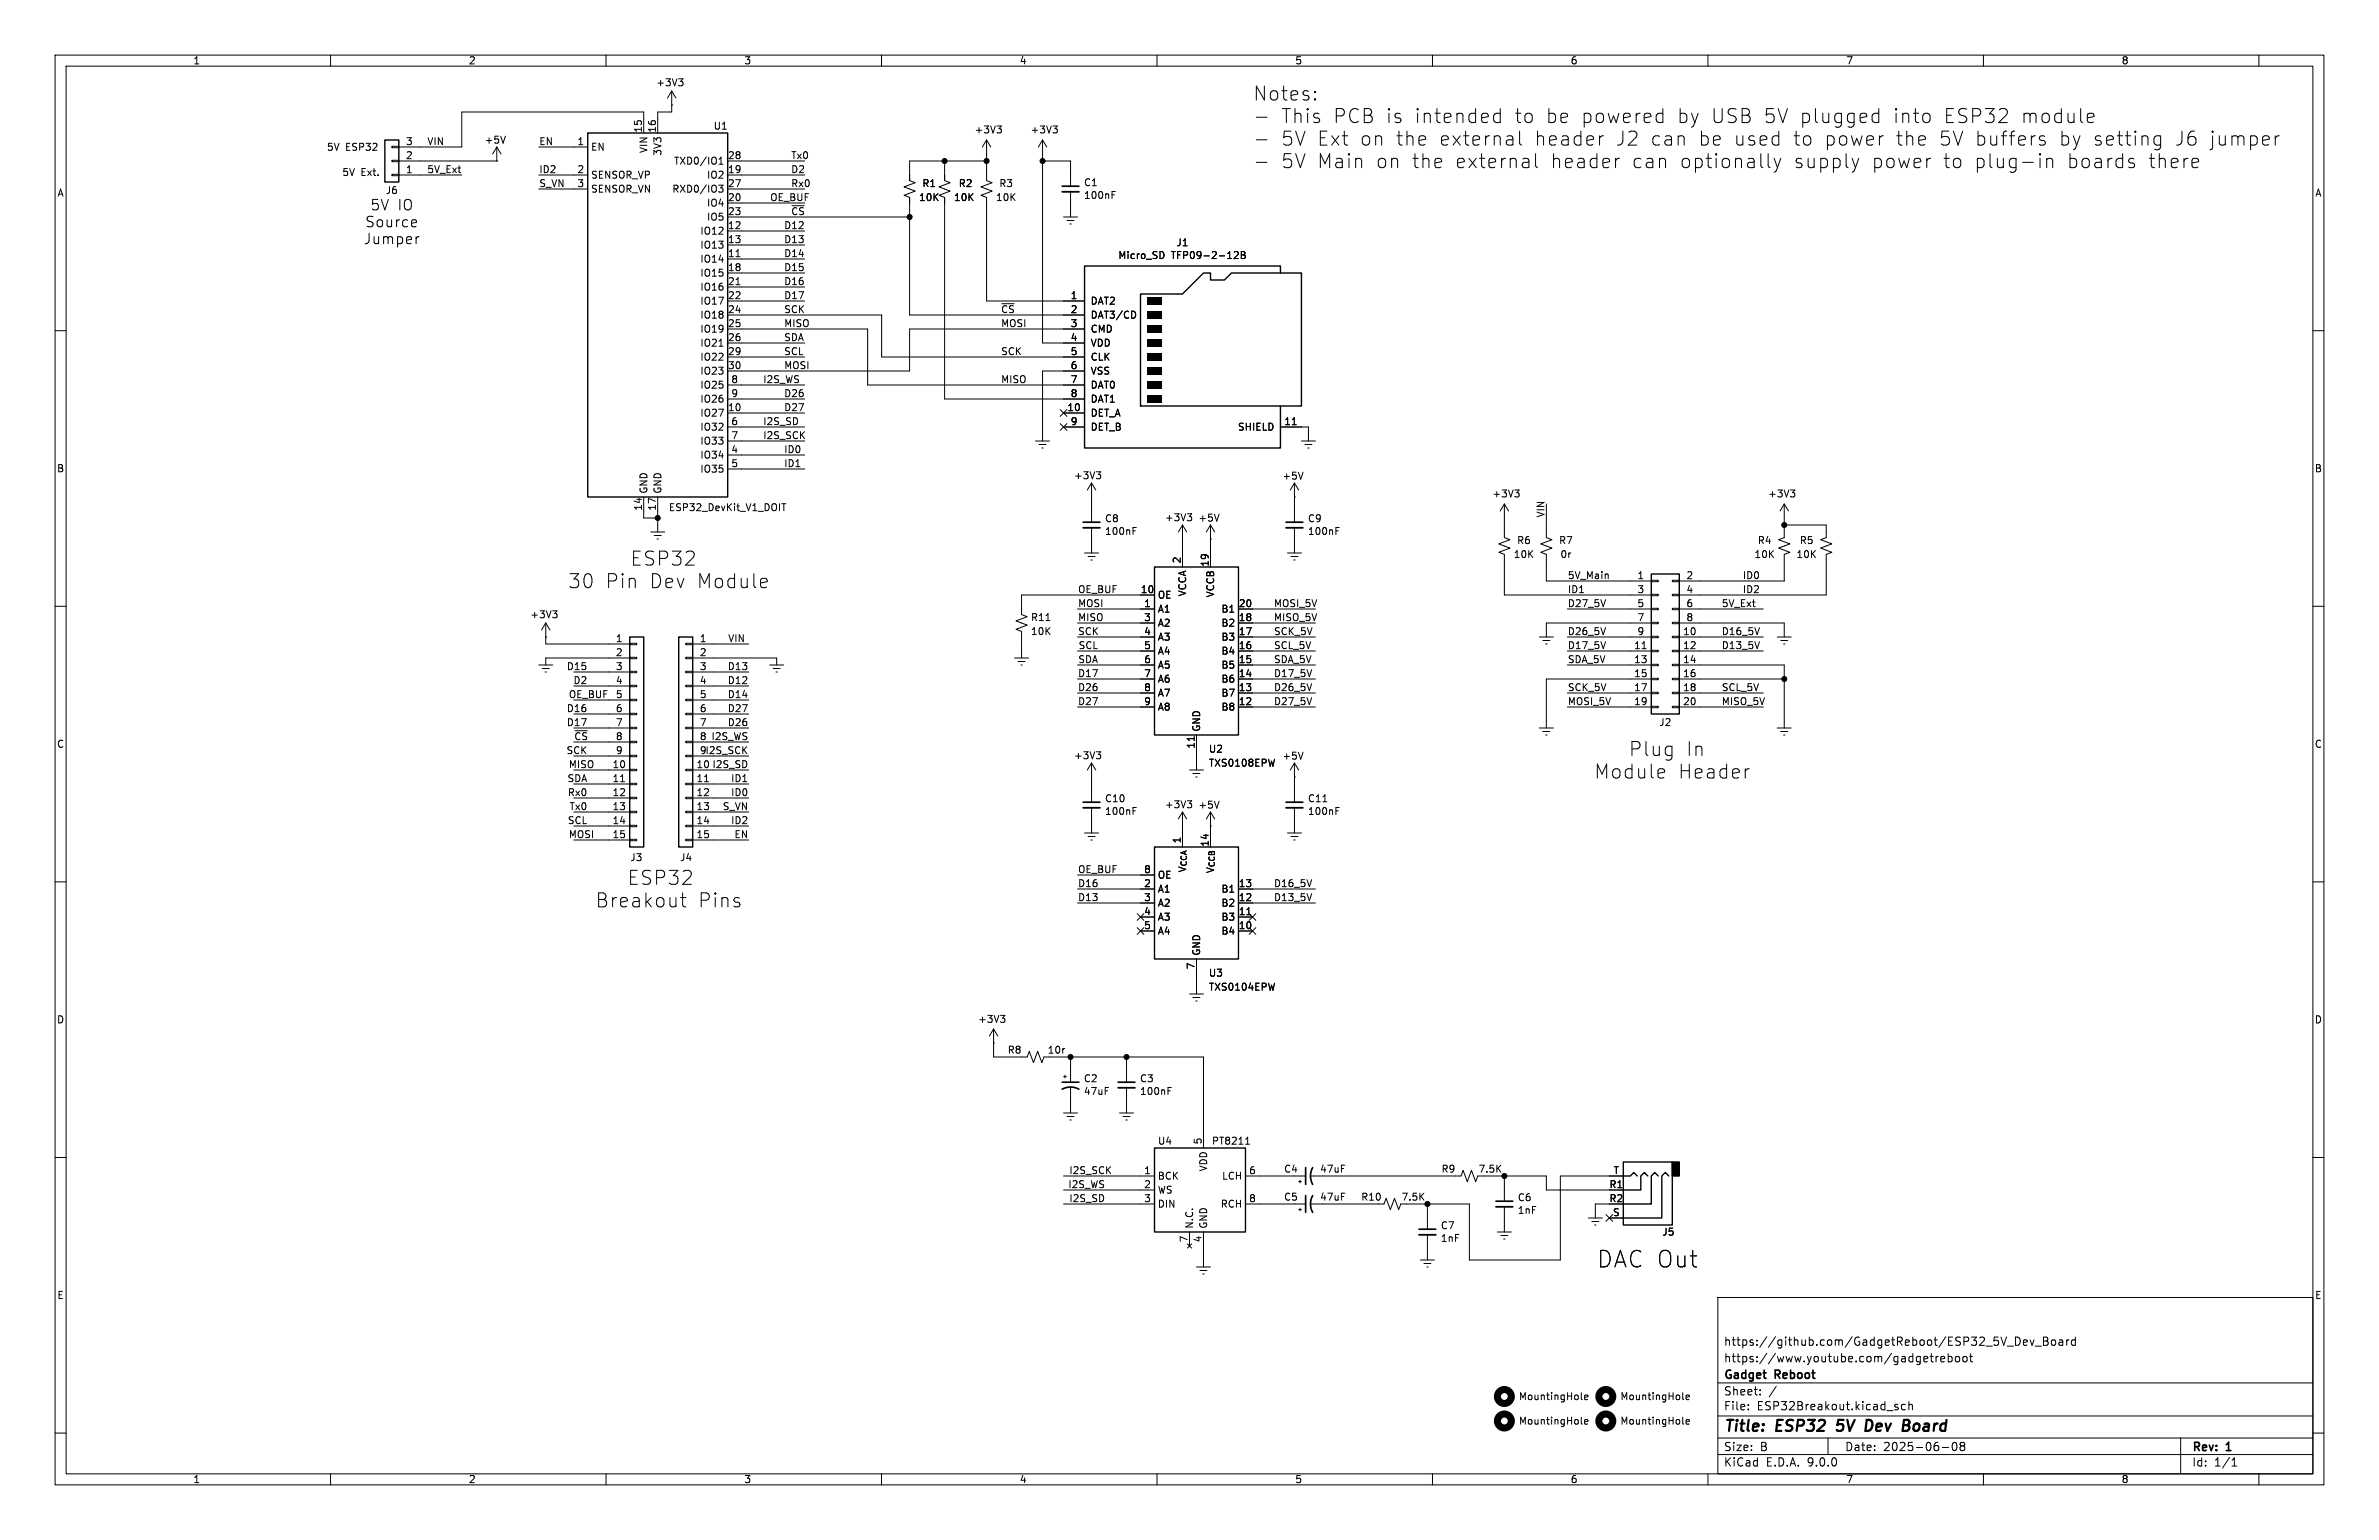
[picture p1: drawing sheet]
<svg xmlns="http://www.w3.org/2000/svg" width="432mm" height="279mm" viewBox="0 0 432 279" stroke-linecap="round" stroke-linejoin="round" font-family="sans-serif">
<defs><g id="words">
<text font-size="4.2" x="289.9" y="230.2">DAC Out</text>
<g font-size="3.5">
<text x="227.3" y="18.5">Notes:</text>
<text x="232.4" y="22.6">This</text>
<text x="241.7" y="22.6">PCB is</text>
<text x="256.4" y="22.6">intended</text>
<text x="274.5" y="22.6">to</text>
<text x="280.1" y="22.6">be powered</text>
<text x="303.8" y="22.6">by USB 5V plugged</text>
<text x="342.8" y="22.6">into</text>
<text x="352" y="22.6">ESP32</text>
<text x="366" y="22.6">module</text>
<text x="232.4" y="26.6">5V Ext</text>
<text x="246.5" y="26.6">on</text>
<text x="253" y="26.6">the</text>
<text x="260.8" y="26.6">external</text>
<text x="278.1" y="26.6">header</text>
<text x="292.8" y="26.6">J2</text>
<text x="299" y="26.6">can</text>
<text x="307.7" y="26.6">be used</text>
<text x="324.7" y="26.6">to</text>
<text x="330.4" y="26.6">power</text>
<text x="343.3" y="26.6">the</text>
<text x="351.1" y="26.6">5V buffers</text>
<text x="372.7" y="26.6">by setting</text>
<text x="393.7" y="26.6">J6</text>
<text x="399.9" y="26.6">jumper</text>
<text x="232.4" y="30.7">5V Main</text>
<text x="249.4" y="30.7">on</text>
<text x="255.9" y="30.7">the</text>
<text x="263.7" y="30.7">external</text>
<text x="281" y="30.7">header</text>
<text x="295.7" y="30.7">can</text>
<text x="304.3" y="30.7">optionally</text>
<text x="325" y="30.7">supply</text>
<text x="339.1" y="30.7">power</text>
<text x="352" y="30.7">to</text>
<text x="357.6" y="30.7">plug-in</text>
<text x="374.4" y="30.7">boards</text>
<text x="389.1" y="30.7">there</text>
<text x="103.1" y="106.9">30</text>
<text x="109.8" y="106.9">Pin</text>
<text x="114.4" y="102.8">ESP32</text>
<text x="117.8" y="106.9">Dev Module</text>
<text x="295.6" y="137.4">Plug</text>
<text x="306" y="137.4">In</text>
<text x="289.3" y="141.5">Module</text>
<text x="304.5" y="141.5">Header</text>
<text x="113.6" y="160.8">ESP32</text>
<text x="107.9" y="164.9">Breakout</text>
<text x="126.5" y="164.9">Pins</text>
</g>
<g font-size="2.8">
<text x="312.8" y="260.3">Title:</text>
<text x="322.5" y="260.3">ESP32</text>
<text x="334.3" y="260.3">5V</text>
<text x="340.2" y="260.3">Dev</text>
<text x="347.8" y="260.3">Board</text>
</g>
<g font-size="2.7">
<text x="66.2" y="41.4">Source</text>
<text x="67.2" y="38.3">5V IO</text>
<text x="66" y="44.5">Jumper</text>
</g>
<g font-size="2.1">
<text x="312.8" y="244.4">https://github.com/GadgetReboot/ESP32_5V_Dev_Board</text>
<text x="312.8" y="250.6">Gadget</text>
<text x="312.8" y="247.4">https://www.youtube.com/gadgetreboot</text>
<text x="322.3" y="250.6">Reboot</text>
<text x="312.8" y="256.1">File:</text>
<text x="312.8" y="253.4">Sheet:</text>
<text x="318.9" y="256.1">ESP32Breakout.kicad_sch</text>
<text x="312.8" y="263.5">Size:</text>
<text x="319.5" y="263.5">B</text>
<text x="334.8" y="263.5">Date:</text>
<text x="341.8" y="263.5">2025-06-08</text>
<text x="397.8" y="263.7">Rev:</text>
<text x="404.2" y="263.7">1</text>
<text x="312.8" y="266.3">KiCad</text>
<text x="320.5" y="266.3">E.D.A.</text>
<text x="328.1" y="266.3">9.0.0</text>
<text x="397.8" y="266.3">Id:</text>
<text x="401.9" y="266.3">1/1</text>
</g>
<g font-size="1.8">
<text x="35" y="11.9">1</text>
<text x="85" y="11.9">2</text>
<text x="135" y="11.9">3</text>
<text x="185" y="11.9">4</text>
<text x="235" y="11.9">5</text>
<text x="285" y="11.9">6</text>
<text x="335" y="11.9">7</text>
<text x="385" y="11.9">8</text>
<text x="119" y="15.8">+3V3</text>
<text x="129.4" y="23.7">U1</text>
<text x="59.2" y="27.4">5V</text>
<text x="62.7" y="27.4">ESP32</text>
<text x="73.6" y="29">2</text>
<text x="73.6" y="26.4">3</text>
<text x="77.5" y="26.4">VIN</text>
<text x="87.9" y="26.3">+5V</text>
<text x="97.8" y="26.4">EN</text>
<text x="104.7" y="26.4">1</text>
<text x="107.2" y="27.5">EN</text>
<text x="116.6" y="24.2" transform="rotate(-90 116.6 24.2)">15</text>
<text x="117.7" y="27.9" transform="rotate(-90 117.7 27.9)">VIN</text>
<text x="119.1" y="24.2" transform="rotate(-90 119.1 24.2)">16</text>
<text x="120.2" y="28.3" transform="rotate(-90 120.2 28.3)">3V3</text>
<text x="132" y="29">28</text>
<text x="143.5" y="28.9">Tx0</text>
<text x="176.8" y="24.4">+3V3</text>
<text x="187" y="24.4">+3V3</text>
<text x="10.3" y="35.9">A</text>
<text x="62" y="32">5V</text>
<text x="65.5" y="32">Ext.</text>
<text x="69.9" y="35.4">J6</text>
<text x="73.6" y="31.5">1</text>
<text x="77.5" y="31.5">5V_Ext</text>
<text x="97.8" y="34">S_VN</text>
<text x="97.8" y="31.5">ID2</text>
<text x="104.7" y="31.5">2</text>
<text x="104.7" y="34">3</text>
<text x="107.2" y="32.6">SENSOR_VP</text>
<text x="107.2" y="35.2">SENSOR_VN</text>
<text x="121.9" y="35.2">RXD0/IO3</text>
<text x="122.2" y="30.1">TXD0/IO1</text>
<text x="128.2" y="32.6">IO2</text>
<text x="132" y="31.5">19</text>
<text x="132" y="34">27</text>
<text x="143.5" y="31.5">D2</text>
<text x="143.5" y="34">Rx0</text>
<text x="167.3" y="34.1">R1</text>
<text x="173.9" y="34.1">R2</text>
<text x="181.3" y="34.1">R3</text>
<text x="196.7" y="34">C1</text>
<text x="420.1" y="35.9">A</text>
<text x="128.2" y="37.7">IO4</text>
<text x="128.2" y="40.2">IO5</text>
<text x="132" y="36.6">20</text>
<text x="132" y="39.1">23</text>
<text x="132" y="41.7">12</text>
<text x="139.7" y="36.6">OE_BUF</text>
<text x="142.2" y="41.6">D12</text>
<text x="143.5" y="39.1">~{CS}</text>
<text x="166.7" y="36.7">10K</text>
<text x="173.1" y="36.7">10K</text>
<text x="180.7" y="36.7">10K</text>
<text x="196.7" y="36.3">100nF</text>
<text x="127" y="42.8">IO12</text>
<text x="127" y="45.3">IO13</text>
<text x="127" y="47.9">IO14</text>
<text x="132" y="44.2">13</text>
<text x="132" y="46.7">11</text>
<text x="142.2" y="44.2">D13</text>
<text x="142.2" y="46.7">D14</text>
<text x="202.9" y="47.2">Micro_SD</text>
<text x="212.6" y="47.2">TFP09-2-12B</text>
<text x="213.4" y="44.9">J1</text>
<text x="127" y="50.4">IO15</text>
<text x="127" y="52.9">IO16</text>
<text x="132" y="49.3">18</text>
<text x="132" y="51.8">21</text>
<text x="142.2" y="49.3">D15</text>
<text x="142.2" y="51.8">D16</text>
<text x="127" y="55.5">IO17</text>
<text x="127" y="58">IO18</text>
<text x="132" y="54.4">22</text>
<text x="132" y="56.9">24</text>
<text x="132" y="59.4">25</text>
<text x="142.2" y="59.4">MISO</text>
<text x="142.2" y="56.9">SCK</text>
<text x="142.2" y="54.3">D17</text>
<text x="181.6" y="59.4">MOSI</text>
<text x="181.6" y="56.9">~{CS}</text>
<text x="194.2" y="54.4">1</text>
<text x="194.2" y="56.9">2</text>
<text x="194.2" y="59.4">3</text>
<text x="197.9" y="55.5">DAT2</text>
<text x="197.9" y="58">DAT3/CD</text>
<text x="127" y="60.6">IO19</text>
<text x="127" y="63.1">IO21</text>
<text x="127" y="65.6">IO22</text>
<text x="132" y="62">26</text>
<text x="132" y="64.5">29</text>
<text x="142.2" y="62">SDA</text>
<text x="142.2" y="64.5">SCL</text>
<text x="181.6" y="64.5">SCK</text>
<text x="194.2" y="62">4</text>
<text x="194.2" y="64.5">5</text>
<text x="197.9" y="60.6">CMD</text>
<text x="197.9" y="63.1">VDD</text>
<text x="197.9" y="65.6">CLK</text>
<text x="127" y="68.2">IO23</text>
<text x="127" y="70.7">IO25</text>
<text x="132" y="67.1">30</text>
<text x="132.6" y="69.6">8</text>
<text x="138.4" y="69.6">I2S_WS</text>
<text x="142.2" y="67">MOSI</text>
<text x="181.6" y="69.6">MISO</text>
<text x="194.2" y="67.1">6</text>
<text x="194.2" y="69.6">7</text>
<text x="197.9" y="68.2">VSS</text>
<text x="197.9" y="70.7">DAT0</text>
<text x="127" y="73.3">IO26</text>
<text x="127" y="75.8">IO27</text>
<text x="132" y="74.7">10</text>
<text x="132.6" y="72.1">9</text>
<text x="132.6" y="77.2">6</text>
<text x="138.4" y="77.2">I2S_SD</text>
<text x="142.2" y="74.7">D27</text>
<text x="142.2" y="72.1">D26</text>
<text x="193.6" y="74.7">10</text>
<text x="194.2" y="72.1">8</text>
<text x="194.2" y="77.2">9</text>
<text x="197.9" y="73.3">DAT1</text>
<text x="197.9" y="75.8">DET_A</text>
<text x="233" y="77.2">11</text>
<text x="127" y="78.3">IO32</text>
<text x="127" y="80.9">IO33</text>
<text x="127" y="83.4">IO34</text>
<text x="132.6" y="79.8">7</text>
<text x="132.6" y="82.3">4</text>
<text x="138.4" y="79.7">I2S_SCK</text>
<text x="142.2" y="82.3">ID0</text>
<text x="197.9" y="78.3">DET_B</text>
<text x="224.6" y="78.3">SHIELD</text>
<text x="10.3" y="85.9">B</text>
<text x="117.7" y="89.7" transform="rotate(-90 117.7 89.7)">GND</text>
<text x="120.2" y="89.7" transform="rotate(-90 120.2 89.7)">GND</text>
<text x="127" y="86">IO35</text>
<text x="132.6" y="84.8">5</text>
<text x="142.2" y="84.8">ID1</text>
<text x="194.8" y="87.1">+3V3</text>
<text x="232.7" y="87.2">+5V</text>
<text x="420.1" y="85.9">B</text>
<text x="116.6" y="92.8" transform="rotate(-90 116.6 92.8)">14</text>
<text x="119.1" y="92.8" transform="rotate(-90 119.1 92.8)">17</text>
<text x="121.3" y="92.9">ESP32_DevKit_V1_DOIT</text>
<text x="200.5" y="94.9">C8</text>
<text x="211.4" y="94.8">+3V3</text>
<text x="217.4" y="94.8">+5V</text>
<text x="237.3" y="94.9">C9</text>
<text x="270.8" y="90.4">+3V3</text>
<text x="280.4" y="94" transform="rotate(-90 280.4 94)">VIN</text>
<text x="320.8" y="90.4">+3V3</text>
<text x="200.5" y="97.3">100nF</text>
<text x="237.3" y="97.3">100nF</text>
<text x="274.7" y="101.4">10K</text>
<text x="275.3" y="98.9">R6</text>
<text x="282.9" y="98.9">R7</text>
<text x="283.1" y="101.4">0r</text>
<text x="318.3" y="101.4">10K</text>
<text x="319" y="98.9">R4</text>
<text x="326" y="101.4">10K</text>
<text x="326.6" y="98.9">R5</text>
<text x="195.6" y="107.7">OE_BUF</text>
<text x="207" y="107.7">10</text>
<text x="214.4" y="102.3" transform="rotate(-90 214.4 102.3)">2</text>
<text x="219.5" y="102.9" transform="rotate(-90 219.5 102.9)">19</text>
<text x="284.5" y="105.1">5V_Main</text>
<text x="284.5" y="107.7">ID1</text>
<text x="297.1" y="105.2">1</text>
<text x="297.1" y="107.7">3</text>
<text x="306" y="105.2">2</text>
<text x="306" y="107.7">4</text>
<text x="316.2" y="107.7">ID2</text>
<text x="316.2" y="105.1">ID0</text>
<text x="96.2" y="112.4">+3V3</text>
<text x="187" y="112.9">R11</text>
<text x="195.6" y="112.8">MISO</text>
<text x="195.6" y="110.2">MOSI</text>
<text x="207.6" y="110.2">1</text>
<text x="207.6" y="112.8">3</text>
<text x="210.1" y="108.8">OE</text>
<text x="210.1" y="111.4">A1</text>
<text x="210.1" y="113.9">A2</text>
<text x="215.5" y="108.3" transform="rotate(-90 215.5 108.3)">VCCA</text>
<text x="220.6" y="108.5" transform="rotate(-90 220.6 108.5)">VCCB</text>
<text x="221.6" y="111.4">B1</text>
<text x="221.6" y="113.9">B2</text>
<text x="224.7" y="110.2">20</text>
<text x="224.7" y="112.8">18</text>
<text x="231.1" y="110.2">MOSI_5V</text>
<text x="231.1" y="112.8">MISO_5V</text>
<text x="284.5" y="110.2">D27_5V</text>
<text x="297.1" y="110.2">5</text>
<text x="297.1" y="112.8">7</text>
<text x="306" y="110.2">6</text>
<text x="306" y="112.8">8</text>
<text x="312.4" y="110.2">5V_Ext</text>
<text x="111.7" y="116.6">1</text>
<text x="111.7" y="119.1">2</text>
<text x="126.9" y="116.6">1</text>
<text x="126.9" y="119.1">2</text>
<text x="132.1" y="116.6">VIN</text>
<text x="187" y="115.4">10K</text>
<text x="195.6" y="115.3">SCK</text>
<text x="195.7" y="117.8">SCL</text>
<text x="207.6" y="115.3">4</text>
<text x="207.6" y="117.9">5</text>
<text x="210.1" y="116.4">A3</text>
<text x="210.1" y="119">A4</text>
<text x="221.6" y="116.4">B3</text>
<text x="221.6" y="119">B4</text>
<text x="224.7" y="115.3">17</text>
<text x="224.7" y="117.9">16</text>
<text x="231.1" y="115.3">SCK_5V</text>
<text x="231.1" y="117.8">SCL_5V</text>
<text x="284.5" y="117.8">D17_5V</text>
<text x="284.5" y="115.3">D26_5V</text>
<text x="296.5" y="117.9">11</text>
<text x="297.1" y="115.3">9</text>
<text x="305.4" y="115.3">10</text>
<text x="305.4" y="117.9">12</text>
<text x="312.4" y="115.3">D16_5V</text>
<text x="312.4" y="117.8">D13_5V</text>
<text x="102.8" y="121.7">D15</text>
<text x="104" y="124.2">D2</text>
<text x="111.7" y="121.7">3</text>
<text x="111.7" y="124.2">4</text>
<text x="126.9" y="121.7">3</text>
<text x="126.9" y="124.2">4</text>
<text x="132" y="124.2">D12</text>
<text x="132" y="121.7">D13</text>
<text x="195.6" y="125.5">D26</text>
<text x="195.6" y="122.9">D17</text>
<text x="195.6" y="120.4">SDA</text>
<text x="207.6" y="120.4">6</text>
<text x="207.6" y="122.9">7</text>
<text x="207.6" y="125.5">8</text>
<text x="210.1" y="121.5">A5</text>
<text x="210.1" y="124.1">A6</text>
<text x="221.6" y="121.5">B5</text>
<text x="221.6" y="124.1">B6</text>
<text x="224.7" y="120.4">15</text>
<text x="224.7" y="122.9">14</text>
<text x="224.7" y="125.5">13</text>
<text x="231.1" y="122.9">D17_5V</text>
<text x="231.1" y="120.4">SDA_5V</text>
<text x="231.1" y="125.5">D26_5V</text>
<text x="284.5" y="125.5">SCK_5V</text>
<text x="284.5" y="120.4">SDA_5V</text>
<text x="296.5" y="120.4">13</text>
<text x="296.5" y="122.9">15</text>
<text x="296.5" y="125.5">17</text>
<text x="305.4" y="120.4">14</text>
<text x="305.4" y="122.9">16</text>
<text x="305.4" y="125.5">18</text>
<text x="312.4" y="125.5">SCL_5V</text>
<text x="102.8" y="131.8">D17</text>
<text x="102.8" y="129.3">D16</text>
<text x="103.2" y="126.7">OE_BUF</text>
<text x="111.7" y="126.7">5</text>
<text x="111.7" y="129.3">6</text>
<text x="111.7" y="131.8">7</text>
<text x="126.9" y="126.7">5</text>
<text x="126.9" y="129.3">6</text>
<text x="126.9" y="131.8">7</text>
<text x="132" y="131.8">D26</text>
<text x="132" y="129.3">D27</text>
<text x="132" y="126.7">D14</text>
<text x="195.6" y="128">D27</text>
<text x="207.6" y="128">9</text>
<text x="210.1" y="126.6">A7</text>
<text x="210.1" y="129.1">A8</text>
<text x="221.6" y="126.6">B7</text>
<text x="221.6" y="129.1">B8</text>
<text x="224.7" y="128">12</text>
<text x="231.1" y="128">D27_5V</text>
<text x="284.5" y="128">MOSI_5V</text>
<text x="296.5" y="128">19</text>
<text x="301.1" y="131.9">J2</text>
<text x="305.4" y="128">20</text>
<text x="312.4" y="128">MISO_5V</text>
<text x="10.3" y="135.9">C</text>
<text x="102.7" y="136.9">SCK</text>
<text x="104.1" y="134.4">~{CS}</text>
<text x="111.7" y="134.4">8</text>
<text x="111.7" y="136.9">9</text>
<text x="126.9" y="134.4">8 I2S_WS</text>
<text x="126.9" y="136.9">9I2S_SCK</text>
<text x="194.8" y="137.9">+3V3</text>
<text x="216.9" y="135.9" transform="rotate(-90 216.9 135.9)">11</text>
<text x="218" y="132.8" transform="rotate(-90 218 132.8)">GND</text>
<text x="219.3" y="136.8">U2</text>
<text x="420.1" y="135.9">C</text>
<text x="102.9" y="142">SDA</text>
<text x="103.2" y="139.4">MISO</text>
<text x="111.1" y="139.4">10</text>
<text x="111.1" y="142">11</text>
<text x="126.3" y="139.4">10 I2S_SD</text>
<text x="126.3" y="142">11</text>
<text x="132.6" y="142">ID1</text>
<text x="219.3" y="139.3">TXS0108EPW</text>
<text x="232.7" y="138">+5V</text>
<text x="103" y="144.5">Rx0</text>
<text x="103" y="149.6">SCL</text>
<text x="103.3" y="147.1">Tx0</text>
<text x="111.1" y="144.5">12</text>
<text x="111.1" y="147.1">13</text>
<text x="111.1" y="149.6">14</text>
<text x="126.3" y="144.5">12</text>
<text x="126.3" y="147.1">13</text>
<text x="126.3" y="149.6">14</text>
<text x="131.1" y="147.1">S_VN</text>
<text x="132.6" y="149.6">ID2</text>
<text x="132.6" y="144.5">ID0</text>
<text x="200.5" y="148.1">100nF</text>
<text x="200.5" y="145.7">C10</text>
<text x="211.4" y="146.8">+3V3</text>
<text x="217.4" y="146.9">+5V</text>
<text x="237.3" y="148.1">100nF</text>
<text x="237.3" y="145.7">C11</text>
<text x="103.2" y="152.1">MOSI</text>
<text x="111.1" y="152.1">15</text>
<text x="126.3" y="152.1">15</text>
<text x="133.2" y="152.1">EN</text>
<text x="214.4" y="153.1" transform="rotate(-90 214.4 153.1)">1</text>
<text x="219.5" y="153.7" transform="rotate(-90 219.5 153.7)">14</text>
<text x="114.3" y="156.4">J3</text>
<text x="123.3" y="156.4">J4</text>
<text x="195.6" y="161">D16</text>
<text x="195.6" y="158.5">OE_BUF</text>
<text x="207.6" y="158.5">8</text>
<text x="207.6" y="161">2</text>
<text x="210.1" y="159.6">OE</text>
<text x="215.5" y="158.4" transform="rotate(-90 215.5 158.4)">V_{CCA}</text>
<text x="220.6" y="158.6" transform="rotate(-90 220.6 158.6)">V_{CCB}</text>
<text x="224.7" y="161">13</text>
<text x="231.1" y="161">D16_5V</text>
<text x="195.6" y="163.6">D13</text>
<text x="207.6" y="163.6">3</text>
<text x="207.6" y="166.1">4</text>
<text x="210.1" y="162.2">A1</text>
<text x="210.1" y="164.7">A2</text>
<text x="210.1" y="167.2">A3</text>
<text x="221.6" y="162.2">B1</text>
<text x="221.6" y="164.7">B2</text>
<text x="221.6" y="167.2">B3</text>
<text x="224.7" y="163.6">12</text>
<text x="224.7" y="166.1">11</text>
<text x="231.1" y="163.6">D13_5V</text>
<text x="207.6" y="168.7">5</text>
<text x="210.1" y="169.8">A4</text>
<text x="218" y="173.5" transform="rotate(-90 218 173.5)">GND</text>
<text x="221.6" y="169.8">B4</text>
<text x="224.7" y="168.7">10</text>
<text x="216.9" y="176" transform="rotate(-90 216.9 176)">7</text>
<text x="219.3" y="177.4">U3</text>
<text x="219.3" y="179.9">TXS0104EPW</text>
<text x="10.3" y="185.9">D</text>
<text x="177.4" y="185.8">+3V3</text>
<text x="420.1" y="185.9">D</text>
<text x="182.8" y="191.4">R8</text>
<text x="190.1" y="191.4">10r</text>
<text x="196.6" y="196.5">C2</text>
<text x="206.8" y="196.5">C3</text>
<text x="196.6" y="198.9">47uF</text>
<text x="206.8" y="198.9">100nF</text>
<text x="210.1" y="207.9">U4</text>
<text x="218.2" y="207.7" transform="rotate(-90 218.2 207.7)">5</text>
<text x="219.9" y="207.9">PT8211</text>
<text x="193.8" y="215.6">I2S_WS</text>
<text x="194" y="213.1">I2S_SCK</text>
<text x="207.6" y="213.1">1</text>
<text x="207.6" y="215.6">2</text>
<text x="210.1" y="214.2">BCK</text>
<text x="219.3" y="212.6" transform="rotate(-90 219.3 212.6)">VDD</text>
<text x="221.7" y="214.2">LCH</text>
<text x="226.6" y="213.1">6</text>
<text x="233" y="213">C4</text>
<text x="239.5" y="213">47uF</text>
<text x="261.5" y="213">R9</text>
<text x="268.3" y="213">7.5K</text>
<text x="292" y="215.6">R1</text>
<text x="292.8" y="213.1">T</text>
<text x="194" y="218.2">I2S_SD</text>
<text x="207.6" y="218.2">3</text>
<text x="210.1" y="216.8">WS</text>
<text x="210.1" y="219.3">DIN</text>
<text x="221.5" y="219.3">RCH</text>
<text x="226.6" y="218.2">8</text>
<text x="233" y="218">C5</text>
<text x="239.5" y="218">47uF</text>
<text x="247" y="218">R10</text>
<text x="254.3" y="218">7.5K</text>
<text x="275.4" y="218.1">C6</text>
<text x="275.4" y="220.4">1nF</text>
<text x="292" y="218.2">R2</text>
<text x="292.7" y="220.7">S</text>
<text x="215.6" y="225.5" transform="rotate(-90 215.6 225.5)">7</text>
<text x="216.8" y="223" transform="rotate(-90 216.8 223)">N.C.</text>
<text x="218.2" y="225.5" transform="rotate(-90 218.2 225.5)">4</text>
<text x="219.3" y="223" transform="rotate(-90 219.3 223)">GND</text>
<text x="261.4" y="223.2">C7</text>
<text x="261.4" y="225.5">1nF</text>
<text x="301.6" y="224.4">J5</text>
<text x="10.3" y="235.9">E</text>
<text x="420.1" y="235.9">E</text>
<text x="275.6" y="254.2">MountingHole</text>
<text x="294" y="254.2">MountingHole</text>
<text x="275.6" y="258.7">MountingHole</text>
<text x="294" y="258.7">MountingHole</text>
<text x="35" y="269.3">1</text>
<text x="85" y="269.3">2</text>
<text x="135" y="269.3">3</text>
<text x="185" y="269.3">4</text>
<text x="235" y="269.3">5</text>
<text x="285" y="269.3">6</text>
<text x="335" y="269.3">7</text>
<text x="385" y="269.3">8</text>
</g>
</g></defs>
<g fill="none" stroke="#000" stroke-width=".18">
<path d="M10 10h411.8v259.4h-411.8zM12 12h407.8v255.4h-407.8zM60 10v2M110 10v2M121.9 19.1h.1M121.9 16.5v3.8h-2.5v3.8M121.9 16.5l-.7 1.3M121.9 16.5l.8 1.3M123.2 14.3h.8l-.5 .5M123.7 14.8l.3 .2v.3l-.3 .3M160 10v2M210 10v2"/>
<path d="M238.7 17.9l.1 .1-.1 .2M238.7 17.9l-.1 .1 .1 .2M238.7 16.6v.2M238.7 17.9v.3M238.7 16.6l.1 .1-.1 .1M238.7 16.6l-.1 .1 .1 .1M260 10v2M272.3 19.7v2.5M301.8 19.7v2.5M310 10v2M341 19.7v2.5M360 10v2"/>
<path d="M363.9 19.7a.69 .69 0 0 1 .3 1.1l-1.4 1.4h1.5M410 10v2M71.1 31.6h1.3v.3h-1.3zM71.1 29.1h1.3v.2h-1.3zM71.1 26.5h1.3v.3h-1.3zM72.4 31.8h11.4M72.4 29.2h17.8M75.3 39.9l.2 .1 .1 .3-.9 .2M90.2 29.2h.1M90.2 26.7l-.8 1.2M90.2 26.7l.7 1.2M90.2 26.7v2.5"/>
<path d="M91.7 24.7l-.4 1.3M97.8 26.7h8.9M97.8 31.8h8.9M97.8 34.3h8.9M116.8 24.1v-3.8h-33v6.4h-11.4M130.4 33.6h.8l-.4 .5 .4 .1v.5l-.2 .2-.5-.1M130.5 29.8h.7M130.5 28.9l.4-.4v1.3M132.1 31.8h13.9M132.1 34.3h13.9M132.1 29.2h13.9M132.1 36.8h13.9"/>
<path d="M132.1 39.4h33M171.4 29.2v3.6l1.1 .3-2.1 .8 2.1 .8-2.1 .7 1 .4v36.6h25.4M179.1 25.4v7.4l1 .3-2 .8 2 .8-2 .7 1 .4v18.8h17.7M179.1 29.2h-14v3.6l1 .3-2 .8 2 .8-2 .7 1 .4v21.4h31.7M179.1 25.4l-.8 1.3M179.1 25.4l.7 1.3M181 22.9h.7l-.4 .4M181.5 23.3l.2 .3v.3l-.2 .2M189.2 25.4v36.8h7.6M189.2 29.2h5.1v4.6M189.2 25.4l-.7 1.3M189.2 25.4l.8 1.3"/>
<path d="M191.1 22.9h.8l-.4 .4M191.7 23.3l.2 .3v.3l-.2 .2M193 39.4h2.6M194.3 34.8v4.6M201.8 35.3h.5M201.8 34.7h.6M228 21.3h2M228 25.4h2M228 29.5h2M272.3 20.7l-.7-.2-.5 .5v.8l.2 .3 .3 .1 .7-.1M274.2 24.6l.4 .4v1.3M274.6 26.2l-.2 .1"/>
<path d="M274.6 25.2l-.2 .2M275.8 23.8v2.2l.4 .3M277.1 28.7l.4 .4v1.3M277.5 30.3l-.2 .1M277.5 29.3l-.2 .2M278.7 27.9v2.2l.4 .3M290.3 24.6v1.7M291.1 24.6a.65 .65 0 0 0-.8 .5M293.2 28.7v1.7M294 28.7a.65 .65 0 0 0-.8 .5M300.8 22.1l.3 .1 .7-.1M300.8 20.7l.3-.2 .7 .2"/>
<path d="M320.9 27.9v2.2l.4 .3M322 28.7l.6 1.7M322.6 24.6l.3 .2M322.6 30.4l-.2 .6-.4 .3M322.9 23.8v2.5M322.9 26.2l-.3 .1M323.2 28.7l-.6 1.7M336.2 28.7l.6 1.7M336.8 30.4l-.3 .6-.3 .3M337.4 28.7l-.6 1.7M341 20.7l-.7-.2-.5 .5v.8l.2 .3 .3 .1 .7-.1M341.9 24.6a.65 .65 0 0 0-.8 .5"/>
<path d="M349.1 24.6l.2 .2 .2 .4-1.2 .3M349.3 26.2l-.2 .1M349.5 20.5a.69 .69 0 0 1 .8 .5v.8a.69 .69 0 0 1-.8 .4M350.4 28.7l-.6 .3M370.3 27.9v.2M370.3 28.7v1.7M370.3 27.9l-.1 .1 .1 .1M370.3 27.9l.1 .1-.1 .1M371.1 24.8l-.6-.2-.3 .4 .1 .4 .8 .2 .1 .2-.1 .4-.2 .1-.7-.1M371.5 29a.63 .63 0 0 1 1.1 .1v1.3M371.5 28.7v1.7M378.9 21.4l1.2-.2-.1-.5-.8-.2-.3 .4v1l.1 .2 .2 .1 .8-.1"/>
<path d="M387.3 28.8l-.6-.1-.3 .4 .1 .4 .8 .2 .1 .2-.1 .4-.2 .1-.7-.1M392.2 24.8l-.8-.2-.4 .5v.7l.2 .4 .2 .1 .8-.1M392.2 24.6v2.1l-.3 .4M398.2 28.7l.7 .1 .2 .5-1.2 .3M398.5 25l.1 .2-.1 .9M398.9 30.3l-.7 .1M413 24.6v1.7M413.7 24.6a.65 .65 0 0 0-.7 .5M75.5 41.1h-.2M76.1 42.9l-.4 .1M132.1 54.6h13.9M132.1 57.2h27.9v7.6h36.8"/>
<path d="M132.1 59.7h25.4v10.2h39.3M132.1 41.9h13.9M132.1 44.5h13.9M132.1 47h13.9M132.1 49.5h13.9M132.1 52.1h13.9M133.6 46.6h.7M133.6 51.7h.7M193.7 40h1.2M194.2 40.6h.2M196.8 59.7h-31.7v7.6h-33M205.9 56.5l.2 .5-.2 .7"/>
<path d="M211.2 45.8l.1 .4-.1 .5M224 45.8l.5-.2 .3 .4-.8 .9h.8M225.3 45.6h.4l.3 .3-.3 .3 .3 .2v.3l-.2 .2h-.5zM225.3 46.2h.4M10 60h2M130.5 62.8h.7M132.1 62.2h13.9M132.1 64.8h13.9M132.1 69.9h13.9M132.1 72.4h13.9M132.1 74.9h13.9M132.1 77.5h13.9"/>
<path d="M192.4 76.9l1.2 1.2M192.4 74.3l1.2 1.2M193 74.9h3.8M193 77.5h3.8M193.6 76.9l-1.2 1.2M193.6 74.3l-1.2 1.2M196.8 67.3h-7.6v12.7M232.4 77.5h5.1v2.5M234.6 77.1h.7M419.8 60h2M116.8 90.2v3.8h2.6M118.1 96.5h2.5"/>
<path d="M118.7 97.2h1.3M119.3 97.8h.2M119.4 90.2v6.3M132.1 80h13.9M132.1 82.6h13.9M132.1 85.1h13.9M141.9 91.4h.7M142.3 91.4v1.3M188 80h2.5M188.6 80.6h1.3M189.1 81.3h.3M198.1 87.6l-.7 1.3"/>
<path d="M198.1 87.6l.8 1.3M198.1 87.6v7.1M198.1 95.8v4.5M199 85.6h.8l-.4 .5M199.5 86.1l.3 .2v.3l-.3 .3M205.6 96.3h.5M205.6 95.7h.7M214.6 95.3l-.7 1.2M214.6 95.3l.8 1.2M214.6 95.3v7.6M215.5 93.2h.8l-.4 .5M216.1 93.7l.2 .2v.3l-.2 .3"/>
<path d="M219.7 97.8h.1M219.7 95.3v7.6M219.7 95.3l-.8 1.2M219.7 95.3l.8 1.2M221.3 93.3l-.5 1.3M234.9 90.2h.1M234.9 87.6l-.7 1.3M234.9 87.6l.8 1.3M234.9 87.6v7.1M234.9 95.8v4.5M236.2 80h2.6M236.5 85.7l-.4 1.2"/>
<path d="M236.9 80.6h1.2M237.4 81.3h.2M242.5 96.3h.4M242.5 95.7h.6M273 91.4v6.1l1.1 .4-2.1 .8 2.1 .7-2.1 .8 1 .4v7.4h26.7M273 91.4l-.7 1.3M273 91.4l.8 1.3M274.9 88.9h.8l-.4 .5M275.5 89.4l.2 .2v.3l-.2 .3M280.7 91.4v6.1l1 .4-2 .8 2 .7-2 .8 1 .4v4.8h19M323.8 91.4v6.1l-1 .4 2.1 .8-2.1 .7 2.1 .8-1.1 .4v4.8h-19M323.8 95.3h7.7v2.2l-1 .4 2 .8-2 .7 2 .8-1 .4v7.4h-26.7"/>
<path d="M323.8 91.4l.8 1.3M323.8 91.4l-.7 1.3M325 88.9h.8l-.5 .5M325.5 89.4l.3 .2v.3l-.3 .3M10 110h2M99.1 115.6h.1M99.1 113v3.8h15.2M99.1 113l-.8 1.3M99.1 113l.7 1.3M100.3 110.8h.8l-.4 .5M100.9 111.3l.2 .2v.3l-.2 .3M114.3 116.7h1.3v.3h-1.3z"/>
<path d="M114.3 119.3h1.3v.2h-1.3zM114.3 119.4h-15.2v1.3M124.5 116.7h1.2v.3h-1.2zM124.5 119.3h1.2v.2h-1.2zM125.7 116.8h10.2M125.7 119.4h15.3v1.3M138.9 104.9l.2 .1 .2 .5-1.3 .3M139.1 106.5l-.2 .1M184.1 119.4h2.6M189.9 112.6h.7M195.6 110.5h13.9M195.6 113h13.9"/>
<path d="M195.6 115.6h13.9M195.6 118.1h13.9M196.8 100.3h2.6M197.5 101h1.3M198 101.6h.2M209.5 108h-24.1v3.5l1 .4-2 .7 2 .8-2 .8 1 .4v4.8M224.8 110.5h14M224.8 113h14M224.8 115.6h14M224.8 118.1h14M233.7 100.3h2.5M234.3 101h1.3"/>
<path d="M234.8 101.6h.3M279.4 115.6h2.5M280 116.2h1.3M280.5 116.8h.3M284.5 110.5h15.2M284.5 115.6h15.2M284.5 118.1h15.2M298.1 117.7h.7M299.7 105.3h1.3v.2h-1.3zM299.7 107.8h1.3v.3h-1.3zM299.7 110.4h1.3v.2h-1.3zM299.7 112.9h1.3v.3h-1.3z"/>
<path d="M299.7 115.4h1.3v.3h-1.3zM299.7 118h1.3v.2h-1.3zM299.7 113h-19v2.6M303.5 105.3h1.3v.2h-1.3zM303.5 107.8h1.3v.3h-1.3zM303.5 110.4h1.3v.2h-1.3zM303.5 112.9h1.3v.3h-1.3zM303.5 115.4h1.3v.3h-1.3zM303.5 118h1.3v.2h-1.3zM304.8 113h19v2.6M304.8 110.5h15.2M304.8 115.6h15.2"/>
<path d="M304.8 118.1h15.2M322.6 115.6h2.5M323.2 116.2h1.3M323.7 116.8h.3M419.8 110h2M97.8 120.7h2.5M98.4 121.3h1.3M98.9 121.9h.3M104.1 121.9h10.2M104.1 124.5h10.2M104.1 127h10.2M104.1 129.5h10.2"/>
<path d="M104.1 132.1h10.2M104.1 134.6h10.2M104.1 137.2h10.2M104.1 139.7h10.2M114.3 121.8h1.3v.2h-1.3zM114.3 124.3h1.3v.3h-1.3zM114.3 126.9h1.3v.2h-1.3zM114.3 129.4h1.3v.3h-1.3zM114.3 132h1.3v.2h-1.3zM114.3 134.5h1.3v.2h-1.3zM114.3 137h1.3v.3h-1.3zM114.3 139.6h1.3v.2h-1.3z"/>
<path d="M124.5 121.8h1.2v.2h-1.2zM124.5 124.3h1.2v.3h-1.2zM124.5 126.9h1.2v.2h-1.2zM124.5 129.4h1.2v.3h-1.2zM124.5 132h1.2v.2h-1.2zM124.5 134.5h1.2v.2h-1.2zM124.5 137h1.2v.3h-1.2zM124.5 139.6h1.2v.2h-1.2zM125.7 121.9h10.2M125.7 124.5h10.2M125.7 127h10.2M125.7 129.5h10.2"/>
<path d="M125.7 132.1h10.2M125.7 134.6h10.2M125.7 137.2h10.2M125.7 139.7h10.2M139.7 120.7h2.5M140.3 121.3h1.3M140.8 121.9h.3M184.8 120h1.3M185.3 120.7h.2M195.6 120.7h13.9M195.6 123.2h13.9M195.6 125.7h13.9"/>
<path d="M195.6 128.3h13.9M198.1 138.4v7.1M198.1 138.4l-.7 1.3M198.1 138.4l.8 1.3M199 136.4h.8l-.4 .5M199.5 136.9l.3 .2v.3l-.3 .3M215.9 139.7h2.5M216.8 133.7v.7M217.2 133.4v6.3M224.8 120.7h14M224.8 123.2h14M224.8 125.7h14"/>
<path d="M224.8 128.3h14M231.3 137.7l-.3 1.3M234.9 138.4v7.1M234.9 138.4l-.7 1.3M234.9 138.4l.8 1.3M236.5 136.5l-.4 1.2M279.4 132.1h2.5M280 132.7h1.3M280.5 133.4h.3M284.5 120.7h15.2M284.5 125.7h15.2M284.5 128.3h15.2"/>
<path d="M299.7 120.5h1.3v.3h-1.3zM299.7 123.1h1.3v.2h-1.3zM299.7 125.6h1.3v.3h-1.3zM299.7 128.1h1.3v.3h-1.3zM299.7 123.2h-19v8.9M302 139.6l.1 .5-1.2 .2M303.5 120.5h1.3v.3h-1.3zM303.5 123.1h1.3v.2h-1.3zM303.5 125.6h1.3v.3h-1.3zM303.5 128.1h1.3v.3h-1.3zM304.8 120.7h19v11.4M304.8 123.2h19"/>
<path d="M304.8 125.7h15.2M304.8 128.3h15.2M317.3 139.5h.2M322.6 132.1h2.5M323.2 132.7h1.3M323.7 133.4h.3M10 160h2M104.1 142.2h10.2M104.1 144.8h10.2M104.1 147.3h10.2M104.1 149.9h10.2M104.1 152.4h10.2"/>
<path d="M112.6 141.8h.8M114.3 142.1h1.3v.3h-1.3zM114.3 144.7h1.3v.2h-1.3zM114.3 147.2h1.3v.2h-1.3zM114.3 149.7h1.3v.3h-1.3zM114.3 152.3h1.3v.2h-1.3zM124.5 142.1h1.2v.3h-1.2zM124.5 144.7h1.2v.2h-1.2zM124.5 147.2h1.2v.2h-1.2zM124.5 149.7h1.2v.3h-1.2zM124.5 152.3h1.2v.2h-1.2zM125.7 142.2h10.2"/>
<path d="M125.7 144.8h10.2M125.7 147.3h10.2M125.7 149.9h10.2M125.7 152.4h10.2M127.9 141.8h.7M195.6 158.8h13.9M196.8 151.1h2.6M197.5 151.8h1.3M198 152.4h.2M198.1 146.6v4.5M205.6 147.1h.5M205.6 146.5h.7"/>
<path d="M214.6 147.3v3.8M214.6 147.3l-.7 1.3M214.6 147.3l.8 1.3M215.5 145.3h.8l-.4 .5M216.1 145.8l.2 .2v.3l-.2 .3M216.5 140.3h1.3M217 141h.3M219.7 149.9h.1M219.7 147.3l-.8 1.3M219.7 147.3l.8 1.3M219.7 147.3v3.8M221.3 145.4l-.5 1.2"/>
<path d="M233.7 151.1h2.5M234.3 151.8h1.3M234.8 152.4h.3M234.9 141h.1M234.9 146.6v4.5M240.1 145.5h.7M242.5 147.1h.4M242.5 146.5h.6M419.8 160h2M123.5 162.8h1M123.9 162v2.2l.1 .2 .5 .1M195.6 161.3h13.9"/>
<path d="M195.6 163.8h13.9M206.4 168.3l1.2 1.2M206.4 165.8l1.2 1.2M207 166.4h2.5M207 168.9h2.5M207.6 168.3l-1.2 1.2M207.6 165.8l-1.2 1.2M217.2 174v6.3M224.8 161.3h14M224.8 163.8h14M224.8 166.4h2.5M224.8 168.9h2.5"/>
<path d="M226.3 166h.7M226.7 168.3l1.2 1.2M226.7 165.8l1.2 1.2M227.9 168.3l-1.2 1.2M227.9 165.8l-1.2 1.2M231.3 178.4l-.3 1.2M180.3 189.2h.1M180.3 186.7v5.1h6.1l.4-1 .8 2 .7-2 .8 2 .4-1h28.9v16.5M180.3 186.7l-.7 1.3M180.3 186.7l.8 1.3M181.6 184.2h.8l-.4 .5M182.1 184.7l.3 .2v.3l-.3 .3"/>
<path d="M193 195.3h.5M193.1 190.2h.2M193.3 195.1v.5M194.3 191.8v4.5M194.3 197.4v4.5M204.5 191.8v4.5M204.5 197.4v4.5M212 197.9h.4M212 197.3h.6M215.9 180.3h2.5M216.5 181h1.3M217 181.6h.3"/>
<path d="M10 210h2M193 215.9h16.5M193 213.4h16.5M193 218.4h16.5M193 201.9h2.6M193.7 202.6h1.2M194.2 203.2h.2M203.2 201.9h2.5M203.8 202.6h1.3M204.3 203.2h.3M226.1 213.4h10.9M226.1 218.4h10.9"/>
<path d="M226.1 207.6h.7M226.3 206.5l.2-.2v1.3M235.7 214.4h.5M235.7 219.5h.5M236 214.1v.5M236 219.2v.5M238 213.4h27.2l.4-1.1 .7 2.1 .8-2.1 .7 2.1 .4-1M238 218.4h13.2l.4-1 .7 2.1 .8-2.1 .8 2.1 .4-1.1M259.1 218.4v4.6M269.2 213.4h11.5v2.5h13.9M273 213.4v4.5M273 218.9v4.6"/>
<path d="M292.1 218.4h-2.5v2.6M294.6 213.4h-11.4v15.2h-16.5v-10.2h-11.4M419.8 210h2M215.5 225.7l.8 .7M215.9 223.5v2.6M216.3 225.7l-.8 .7M217.2 229.9h2.5M217.8 230.5h1.3M218.3 231.1h.3M218.4 223.5v6.4M257.8 228.6h2.5M258.4 229.2h1.3"/>
<path d="M259 229.9h.2M259.1 224v4.6M271.8 223.5h2.5M272.4 224.2h1.3M272.9 224.8h.3M288.3 221h2.5M288.9 221.6h1.3M289.4 222.3h.3M291.5 220.4l1.2 1.2M292.1 221h2.5M292.7 220.4l-1.2 1.2M311.8 235.4h108v32h-108z"/>
<path d="M10 260h2M287 258.2l.2 .2M287 253.8l.2 .1M287.6 258l.6-.2v-.2l-.4-.1-.2 .2 .1 .6h.5M287.6 253.5l.6-.1v-.2l-.4-.1-.2 .2 .1 .6h.5M305.4 253.8l.2 .1M305.4 258.2l.2 .2M306 258l.6-.2v-.2l-.4-.1-.2 .2 .1 .6h.5M306 253.5l.6-.1v-.2l-.4-.1-.2 .2 .1 .6h.5M311.8 256.9h108M311.8 250.9h108M317.3 255.6v.2"/>
<path d="M317.3 254.9v.1M319.5 252.9v.2M319.5 252.2v.1M322.4 251.5l-1.3 1.9M344.1 255.3l.4 .1v.2l-.2 .2h-.3M344.1 254.8l.4 .1M345.8 254.9l-.4-.1-.3 .3v.4l.2 .2h.5M346.5 254.9l.2-.1 .3 .1 .1 .9M346.5 254.3v1.5M349.7 246.1l.2 .3-.7 .2M349.8 247l-.1 .1M350.3 246.1h.6"/>
<path d="M350.5 245.6v1.3l.4 .2M351.4 246.1v1M351.8 246.1l-.3 .1-.1 .2M352.3 246.6l.7-.2-.1-.2-.4-.1-.2 .2v.7h.6M353.6 246.2l.4-.1 .3 .3v.4l-.1 .2h-.6M353.6 245.6v1.5M355 246.2l.2-.1 .4 .1 .1 .6-.2 .2-.3 .1-.2-.2zM356.3 246.2l.2-.1 .5 .1v.6l-.1 .2-.4 .1-.2-.2zM357.5 246.1h.5M357.7 245.6v1.3l.3 .2M366.4 242.7l.3 .5-.1 .5-.2 .3M367.3 243.6l.7-.2-.1-.2-.4-.1-.2 .2v.7h.6"/>
<path d="M368.5 243.1l.3 1 .4-1M369.4 244.2h1.1M370.9 242.6h.5l.2 .1 .1 .3-.3 .3a.4 .4 0 0 1 .4 .4 .4 .4 0 0 1-.3 .4h-.6zM370.9 243.3h.5M372.4 243.2l.2-.1 .4 .1 .1 .6-.1 .2-.4 .1-.2-.2zM373.8 243.2h.5l.1 .9M374.4 243.4l-.5 .1a.29 .29 0 0 0-.2 .3 .29 .29 0 0 0 .2 .3l.5-.1M375.1 243.1v1M375.5 243.1l-.2 .1-.2 .2M376.7 243.2l-.4-.1-.3 .3v.4l.1 .2h.6M376.7 242.6v1.5M419.8 260h2"/>
<path d="M60 267.4v2M110 267.4v2M160 267.4v2M210 267.4v2M260 267.4v2M310 267.4v2M311.8 263.9h108M311.8 260.9h108M331.8 260.9v3M352.5 262.6h1.2M354.5 261.8l.2-.1a.8 .8 0 0 1 .5 .7 .8 .8 0 0 1-.5 .8l-.2-.2-.2-.4zM356 262.3l-.2-.3 .2-.3 .5 .1 .1 .2-.3 .3"/>
<path d="M356 262.3l-.2 .3v.4l.2 .2 .5-.1 .1-.2-.1-.4-.2-.2M356 262.3h.3M360 267.4v2M395.8 260.9v6.5M405.1 266h.9M405.1 264.9l.4-.4v1.5M410 267.4v2"/>
</g>
<path d="M333.4 259.4l.2 .2M333.7 257.6l-.2 1 .1-.1M338.8 257.6l.8 .1M339.6 259.3l-.5 .3h-.5" fill="none" stroke="#000" stroke-width=".4"/>
<g fill="none" stroke="#000" stroke-width="1.3">
<circle cx="273.1" cy="257.8" r="1.27"/>
<circle cx="273.1" cy="253.4" r="1.27"/>
<circle cx="291.5" cy="257.8" r="1.27"/>
<circle cx="291.5" cy="253.4" r="1.27"/>
</g>
<g fill="none" stroke="#000" stroke-width=".25">
<path d="M69.8 25.4h2.6v7.6h-2.6zM106.7 24.1h25.4v66.1h-25.4zM207 53.3h7.6l3.8-3.8h1.3v1.3h2.5l1.3-1.3h12.7v24.2h-29.2zM232.4 49.5v-1.2h-35.6v33h35.6v-7.6M114.3 115.6h2.5v38.1h-2.5zM123.2 115.6h2.5v38.1h-2.5zM209.5 102.9h15.3v30.5h-15.3zM299.7 104.1h5.1v25.4h-5.1zM209.5 153.7h15.3v20.3h-15.3zM209.5 208.3h16.6v15.2h-16.6zM294.6 210.8h8.9v11.5h-8.9zM294.6 213.4h1.3l.6-.7 .7 .7"/>
<path d="M299.1 213.4l-.7-.7-.6 .7v2.5h-3.2M301 213.4l-.6-.7-.7 .7v5h-5.1M302.9 213.4l-.6-.7-.7 .7v7.6h-7"/>
</g>
<g fill="#000" stroke="#000" stroke-width=".18">
<path d="M208.3 54h2.5v1.2h-2.5zM208.3 56.5h2.5v1.3h-2.5zM208.3 59.1h2.5v1.2h-2.5zM208.3 61.6h2.5v1.3h-2.5zM208.3 64.1h2.5v1.3h-2.5zM208.3 66.7h2.5v1.2h-2.5zM208.3 69.2h2.5v1.3h-2.5zM208.3 71.8h2.5v1.2h-2.5z"/>
<circle cx="165.1" cy="39.4" r=".46"/>
<circle cx="171.4" cy="29.2" r=".46"/>
<circle cx="179.1" cy="29.2" r=".46"/>
<circle cx="189.2" cy="29.2" r=".46"/>
<circle cx="119.4" cy="94" r=".46"/>
<circle cx="323.8" cy="95.3" r=".46"/>
<circle cx="323.8" cy="123.2" r=".46"/>
<circle cx="194.3" cy="191.8" r=".46"/>
<circle cx="204.5" cy="191.8" r=".46"/>
<circle cx="259.1" cy="218.4" r=".46"/>
<circle cx="273" cy="213.4" r=".46"/>
</g>
<g fill="none" stroke="#000" stroke-width=".3">
<path d="M192.8 33.8h3M196.6 94.7h3M233.4 94.7h3.1M196.6 145.5h3M233.4 145.5h3.1M192.8 197.6a3.2 3.2 0 0 1 3 0M192.8 196.3h3M202.9 196.3h3.1M237 211.8v3.1M237 216.9v3.1M238.3 211.8a3.2 3.2 0 0 0 0 3.1M238.3 216.9a3.2 3.2 0 0 0 0 3.1"/>
<path d="M271.5 217.9h3.1M257.6 223h3"/>
</g>
<path d="M192.8 34.8h3M196.6 95.8h3M233.4 95.8h3.1M196.6 146.6h3M233.4 146.6h3.1M202.9 197.4h3.1M271.5 218.9h3.1M257.6 224h3" fill="none" stroke="#000" stroke-width=".33"/>
<path d="M303.5 210.8h1.3v2.6h-1.3z" fill="#000" stroke="#000" stroke-width=".25"/>
<use href="#words"/>
</svg>
